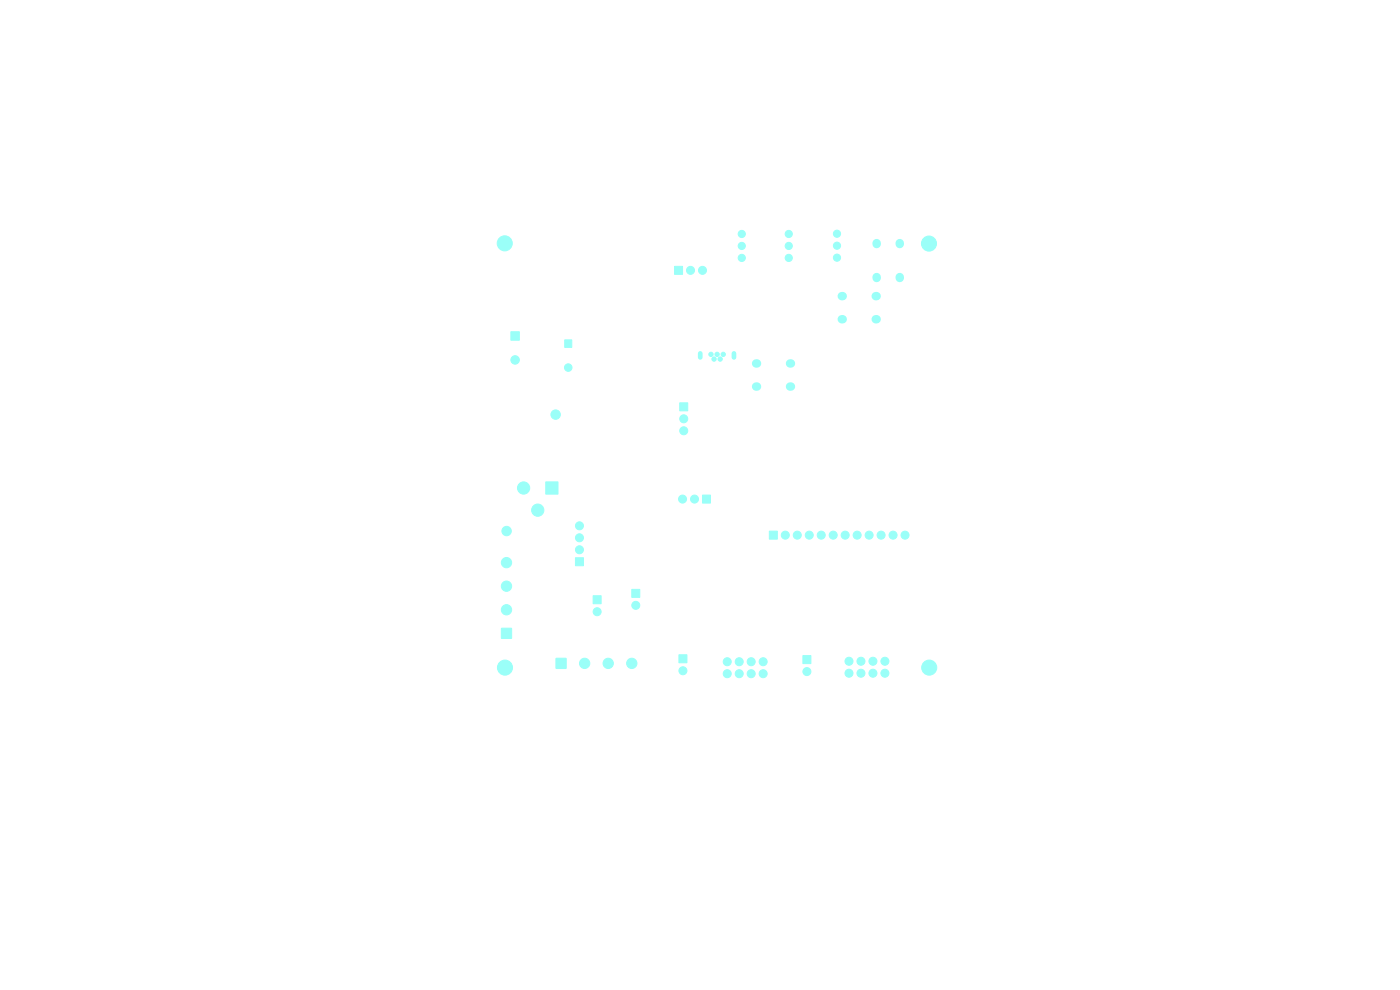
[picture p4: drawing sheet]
<svg xmlns="http://www.w3.org/2000/svg" width="297mm" height="210mm" viewBox="0 0 297 210" stroke-linecap="round" stroke-linejoin="round" font-family="sans-serif">
<g fill="#9afff8" stroke="#9afff8" stroke-width=".21">
<path d="M144.2 85.5h1.7v1.7h-1.7z"/>
<path d="M106.4 133.3h2.1v2.1h-2.1z"/>
<path d="M143.1 56.5h1.7v1.7h-1.7z"/>
<path d="M122.1 118.3h1.7v1.7h-1.7z"/>
<path d="M149 105h1.7v1.7h-1.7z"/>
<path d="M170.3 139.1h1.7v1.7h-1.7z"/>
<path d="M163.2 112.7h1.7v1.7h-1.7z"/>
<path d="M108.4 70.4h1.8v1.8h-1.8z"/>
<path d="M134 125h1.7v1.7h-1.7z"/>
<path d="M115.8 102.2h2.6v2.6h-2.6z"/>
<path d="M118 139.7h2.1v2.1h-2.1z"/>
<path d="M119.8 72.1h1.5v1.6h-1.5z"/>
<path d="M125.8 126.4h1.7v1.7h-1.7z"/>
<path d="M144 138.9h1.7v1.7h-1.7z"/>
<circle cx="107.5" cy="112.6" r="1"/>
<circle cx="117.9" cy="87.9" r="1"/>
<circle cx="145.1" cy="91.4" r=".85"/>
<circle cx="145.1" cy="88.8" r=".85"/>
<circle cx="107.4" cy="119.3" r="1.1"/>
<circle cx="107.4" cy="124.3" r="1.1"/>
<circle cx="107.4" cy="129.3" r="1.1"/>
<circle cx="146.5" cy="57.3" r=".85"/>
<circle cx="149" cy="57.3" r=".85"/>
<circle cx="122.9" cy="116.6" r=".85"/>
<circle cx="122.9" cy="114.1" r=".85"/>
<circle cx="122.9" cy="111.5" r=".85"/>
<circle cx="147.3" cy="105.9" r=".85"/>
<circle cx="144.8" cy="105.9" r=".85"/>
<circle cx="171.2" cy="142.5" r=".85"/>
<circle cx="166.6" cy="113.5" r=".85"/>
<circle cx="169.1" cy="113.5" r=".85"/>
<circle cx="171.7" cy="113.5" r=".85"/>
<circle cx="174.2" cy="113.5" r=".85"/>
<circle cx="176.8" cy="113.5" r=".85"/>
<circle cx="179.3" cy="113.5" r=".85"/>
<circle cx="181.8" cy="113.5" r=".85"/>
<circle cx="184.4" cy="113.5" r=".85"/>
<circle cx="186.9" cy="113.5" r=".85"/>
<circle cx="189.5" cy="113.5" r=".85"/>
<circle cx="192" cy="113.5" r=".85"/>
<circle cx="157.4" cy="54.7" r=".76"/>
<circle cx="157.4" cy="52.2" r=".76"/>
<circle cx="157.4" cy="49.6" r=".76"/>
<circle cx="180.1" cy="142.8" r=".85"/>
<circle cx="180.1" cy="140.3" r=".85"/>
<circle cx="182.6" cy="142.8" r=".85"/>
<circle cx="182.6" cy="140.3" r=".85"/>
<circle cx="185.2" cy="142.8" r=".85"/>
<circle cx="185.2" cy="140.3" r=".85"/>
<circle cx="187.7" cy="142.8" r=".85"/>
<circle cx="187.7" cy="140.3" r=".85"/>
<circle cx="107.1" cy="141.6" r="1.6"/>
<circle cx="109.3" cy="76.4" r=".9"/>
<circle cx="167.3" cy="54.7" r=".76"/>
<circle cx="167.3" cy="52.2" r=".76"/>
<circle cx="167.3" cy="49.6" r=".76"/>
<circle cx="177.6" cy="54.7" r=".76"/>
<circle cx="177.6" cy="52.1" r=".76"/>
<circle cx="177.6" cy="49.6" r=".76"/>
<circle cx="134.9" cy="128.4" r=".85"/>
<circle cx="107.1" cy="51.6" r="1.6"/>
<circle cx="197.1" cy="141.6" r="1.6"/>
<circle cx="150.8" cy="75.2" r=".46"/>
<circle cx="151.5" cy="76.2" r=".46"/>
<circle cx="152.1" cy="75.2" r=".46"/>
<circle cx="152.8" cy="76.2" r=".46"/>
<circle cx="153.4" cy="75.2" r=".46"/>
<circle cx="154.3" cy="142.9" r=".85"/>
<circle cx="154.3" cy="140.4" r=".85"/>
<circle cx="156.8" cy="142.9" r=".85"/>
<circle cx="156.8" cy="140.4" r=".85"/>
<circle cx="159.4" cy="142.9" r=".85"/>
<circle cx="159.4" cy="140.4" r=".85"/>
<circle cx="161.9" cy="142.9" r=".85"/>
<circle cx="161.9" cy="140.4" r=".85"/>
<circle cx="111.1" cy="103.5" r="1.3"/>
<circle cx="114.1" cy="108.2" r="1.3"/>
<circle cx="124" cy="140.7" r="1.09"/>
<circle cx="129" cy="140.7" r="1.09"/>
<circle cx="134" cy="140.7" r="1.09"/>
<circle cx="120.5" cy="78" r=".8"/>
<circle cx="126.7" cy="129.8" r=".85"/>
<circle cx="144.9" cy="142.3" r=".85"/>
<circle cx="197.1" cy="51.7" r="1.6"/>
</g>
<path d="M186 51.6v.2M186 58.8v.2M190.9 51.6v.2M190.9 58.8v.2M160.4 77.1h.2M167.6 77.1h.2M178.6 67.7h.2M178.6 62.8h.2M185.8 67.7h.2M185.8 62.8h.2M160.4 82h.2M167.6 82h.2" fill="none" stroke="#9afff8" stroke-width="1.8"/>
<path d="M148.6 75v.8M155.7 75v.8" fill="none" stroke="#9afff8" stroke-width="1"/>
</svg>
